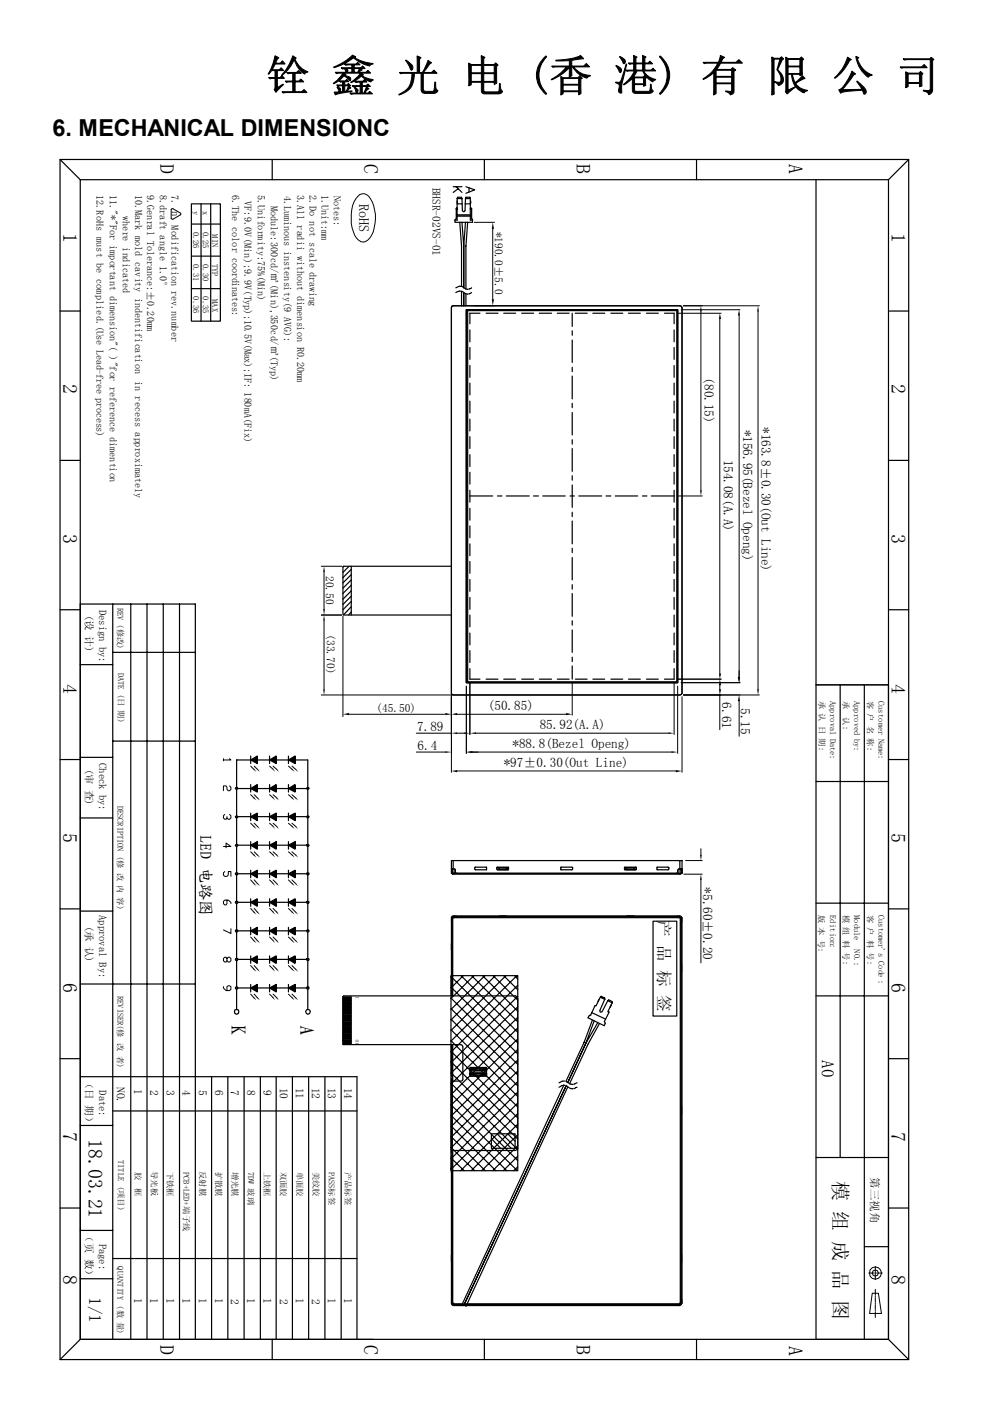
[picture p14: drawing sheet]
<svg xmlns="http://www.w3.org/2000/svg" width="210mm" height="297mm" viewBox="0 0 210 297" stroke-linecap="round" stroke-linejoin="round" font-family="sans-serif">
<defs><g id="words">
<text font-size="9.2" x="56.5" y="19.2">铨 鑫 光 电 (香 港) 有 限 公 司</text>
<text font-size="5" x="11.1" y="28.8">6. MECHANICAL DIMENSIONC</text>
<g font-size="4.5">
<text x="49" y="217.4" transform="rotate(90 49 217.4)">K</text>
<text x="63.5" y="217.4" transform="rotate(90 63.5 217.4)">A</text>
</g>
<g font-size="4.2">
<text x="34" y="34.7" transform="rotate(90 34 34.7)">D</text>
<text x="77.2" y="34.7" transform="rotate(90 77.2 34.7)">C</text>
<text x="122.3" y="34.7" transform="rotate(90 122.3 34.7)">B</text>
<text x="167.2" y="34.7" transform="rotate(90 167.2 34.7)">A</text>
<text x="13.4" y="49.4" transform="rotate(90 13.4 49.4)">1</text>
<text x="189" y="49.4" transform="rotate(90 189 49.4)">1</text>
<text x="13.4" y="81.5" transform="rotate(90 13.4 81.5)">2</text>
<text x="189" y="81.5" transform="rotate(90 189 81.5)">2</text>
<text x="13.4" y="113.3" transform="rotate(90 13.4 113.3)">3</text>
<text x="189" y="113.3" transform="rotate(90 189 113.3)">3</text>
<text x="13.4" y="145" transform="rotate(90 13.4 145)">4</text>
<text x="189" y="145" transform="rotate(90 189 145)">4</text>
<text x="13.4" y="176.6" transform="rotate(90 13.4 176.6)">5</text>
<text x="189" y="176.6" transform="rotate(90 189 176.6)">5</text>
<text x="13.4" y="208.3" transform="rotate(90 13.4 208.3)">6</text>
<text x="189" y="208.3" transform="rotate(90 189 208.3)">6</text>
<text x="13.4" y="240" transform="rotate(90 13.4 240)">7</text>
<text x="18.8" y="241.5" transform="rotate(90 18.8 241.5)">18.03.21</text>
<text x="189" y="240" transform="rotate(90 189 240)">7</text>
<text x="176.7" y="250.4" transform="rotate(90 176.7 250.4)">模 组 成 品 图</text>
<text x="13.4" y="270.3" transform="rotate(90 13.4 270.3)">8</text>
<text x="189" y="270.3" transform="rotate(90 189 270.3)">8</text>
<text x="34" y="285.2" transform="rotate(90 34 285.2)">D</text>
<text x="77.2" y="285.2" transform="rotate(90 77.2 285.2)">C</text>
<text x="122.3" y="285.2" transform="rotate(90 122.3 285.2)">B</text>
<text x="167.2" y="285.3" transform="rotate(90 167.2 285.3)">A</text>
</g>
<g font-size="3.6">
<text x="174.2" y="224.8" transform="rotate(90 174.2 224.8)">A0</text>
<text x="18.9" y="275" transform="rotate(90 18.9 275)">1/1</text>
</g>
<text font-size="3.5" x="139.6" y="195.1" transform="rotate(90 139.6 195.1)">产 品 标 签</text>
<text font-size="3.4" x="42.3" y="177.1" transform="rotate(90 42.3 177.1)">LED 电路图</text>
<text font-size="3" x="76.2" y="43.2" transform="rotate(90 76.2 43.2)">RoHS</text>
<g font-size="2.8">
<text x="149.4" y="80" transform="rotate(90 149.4 80)">(80.15)</text>
<text x="157.6" y="91.1" transform="rotate(90 157.6 91.1)">*156.95(Bezel Openg)</text>
<text x="161.5" y="90.5" transform="rotate(90 161.5 90.5)">*163.8±0.30(Out Line)</text>
<text x="153.5" y="97.4" transform="rotate(90 153.5 97.4)">154.08(A.A)</text>
<text x="153.1" y="148.9" transform="rotate(90 153.1 148.9)">6.61</text>
<text x="88.4" y="155">7.89</text>
<text x="103.4" y="150.6">(50.85)</text>
<text x="114.4" y="154.6">85.92(A.A)</text>
<text x="157.1" y="150.1" transform="rotate(90 157.1 150.1)">5.15</text>
<text x="88.5" y="159.1">6.4</text>
<text x="108.7" y="158.5">*88.8(Bezel Openg)</text>
<text x="106.8" y="162.7">*97±0.30(Out Line)</text>
<text x="149.1" y="188.1" transform="rotate(90 149.1 188.1)">*5.60±0.20</text>
</g>
<g font-size="2.4">
<text x="91.7" y="39.8" transform="rotate(90 91.7 39.8)">BHSR-02VS-01</text>
<text x="104.9" y="49.1" transform="rotate(90 104.9 49.1)">*190.0±5.0</text>
<text x="69.1" y="122.1" transform="rotate(90 69.1 122.1)">20.50</text>
<text x="69.3" y="134.5" transform="rotate(90 69.3 134.5)">(33.70)</text>
<text x="79.8" y="150.9">(45.50)</text>
<text x="24.7" y="230.4" transform="rotate(90 24.7 230.4)">NO.</text>
<text x="28.5" y="231" transform="rotate(90 28.5 231)">1</text>
<text x="31.8" y="231.2" transform="rotate(90 31.8 231.2)">2</text>
<text x="35.3" y="231.2" transform="rotate(90 35.3 231.2)">3</text>
<text x="38.7" y="231.2" transform="rotate(90 38.7 231.2)">4</text>
<text x="42.2" y="231.2" transform="rotate(90 42.2 231.2)">5</text>
<text x="45.6" y="231.2" transform="rotate(90 45.6 231.2)">6</text>
<text x="49" y="231.2" transform="rotate(90 49 231.2)">7</text>
<text x="52.4" y="231.2" transform="rotate(90 52.4 231.2)">8</text>
<text x="55.9" y="231.2" transform="rotate(90 55.9 231.2)">9</text>
<text x="59.3" y="230.6" transform="rotate(90 59.3 230.6)">10</text>
<text x="62.7" y="230.6" transform="rotate(90 62.7 230.6)">11</text>
<text x="66.1" y="230.6" transform="rotate(90 66.1 230.6)">12</text>
<text x="69.5" y="230.6" transform="rotate(90 69.5 230.6)">13</text>
<text x="73" y="230.6" transform="rotate(90 73 230.6)">14</text>
<text x="184.7" y="249.6" transform="rotate(90 184.7 249.6)">第三视角</text>
<text x="28.5" y="275.1" transform="rotate(90 28.5 275.1)">1</text>
<text x="31.8" y="275.1" transform="rotate(90 31.8 275.1)">1</text>
<text x="35.3" y="275.1" transform="rotate(90 35.3 275.1)">1</text>
<text x="38.7" y="275.1" transform="rotate(90 38.7 275.1)">1</text>
<text x="42.2" y="275.1" transform="rotate(90 42.2 275.1)">1</text>
<text x="45.6" y="275.1" transform="rotate(90 45.6 275.1)">1</text>
<text x="49" y="275.3" transform="rotate(90 49 275.3)">2</text>
<text x="52.4" y="275.1" transform="rotate(90 52.4 275.1)">1</text>
<text x="55.9" y="275.1" transform="rotate(90 55.9 275.1)">1</text>
<text x="59.3" y="275.3" transform="rotate(90 59.3 275.3)">2</text>
<text x="62.7" y="275.1" transform="rotate(90 62.7 275.1)">1</text>
<text x="66.1" y="275.3" transform="rotate(90 66.1 275.3)">2</text>
<text x="69.5" y="275.1" transform="rotate(90 69.5 275.1)">1</text>
<text x="73" y="275.1" transform="rotate(90 73 275.1)">1</text>
</g>
<g font-size="2.2">
<text x="18.1" y="130.4" transform="rotate(90 18.1 130.4)">(设 计)</text>
<text x="21" y="129.3" transform="rotate(90 21 129.3)">Design by:</text>
<text x="21" y="161.8" transform="rotate(90 21 161.8)">Check by:</text>
<text x="18.1" y="163" transform="rotate(90 18.1 163)">(审 查)</text>
<text x="18.1" y="196.2" transform="rotate(90 18.1 196.2)">(承 认)</text>
<text x="21" y="194" transform="rotate(90 21 194)">Approval By:</text>
<text x="18.1" y="228.7" transform="rotate(90 18.1 228.7)">（日 期）</text>
<text x="21" y="231.2" transform="rotate(90 21 231.2)">Date:</text>
<text x="18.1" y="261.2" transform="rotate(90 18.1 261.2)">（页 数）</text>
<text x="21" y="263.7" transform="rotate(90 21 263.7)">Page:</text>
</g>
<g font-size="2.1">
<text x="20.5" y="41.3" transform="rotate(90 20.5 41.3)">12.RoHs must be complied.(Use Lead-free process)</text>
<text x="23.3" y="41.3" transform="rotate(90 23.3 41.3)">11.&quot;*&quot;For important dimension&quot;( )&quot;for reference dimention</text>
<text x="28.7" y="41.3" transform="rotate(90 28.7 41.3)">10.Mark mold cavity indentification</text>
<text x="31.2" y="41.4" transform="rotate(90 31.2 41.4)">9.Genral Tolerance:±0.20mm</text>
<text x="33.9" y="41.4" transform="rotate(90 33.9 41.4)">8.draft angle 1.0°</text>
<text x="36.4" y="41.4" transform="rotate(90 36.4 41.4)">7. n</text>
<text x="49.2" y="41.4" transform="rotate(90 49.2 41.4)">6.The color coordinates:</text>
<text x="54.6" y="41.4" transform="rotate(90 54.6 41.4)">5.Uniformity:75%(Min)</text>
<text x="60.2" y="41.5" transform="rotate(90 60.2 41.5)">4.Luminous instensity(9 AVG):</text>
<text x="63" y="41.4" transform="rotate(90 63 41.4)">3.All radii without dimension R0.20mm</text>
<text x="65.6" y="41.4" transform="rotate(90 65.6 41.4)">2.Do not scale drawing</text>
<text x="68.1" y="41.3" transform="rotate(90 68.1 41.3)">1.Unit:mm</text>
<text x="70.8" y="41.5" transform="rotate(90 70.8 41.5)">Notes:</text>
<text x="26" y="45.8" transform="rotate(90 26 45.8)">where indicated</text>
<text x="36.4" y="47.8" transform="rotate(90 36.4 47.8)">Modification rev.number</text>
<text x="51.8" y="42.6" transform="rotate(90 51.8 42.6)">VF:9.0V(Min);9.9V(Typ);10.5V(Max);IF: 180mA(Fix)</text>
<text x="57.4" y="43.6" transform="rotate(90 57.4 43.6)">Module:300cd/㎡(Min),350cd/㎡(Typ)</text>
<text x="28.7" y="80.8" transform="rotate(90 28.7 80.8)">in recess approximately</text>
</g>
<g font-size="1.8">
<text x="40.9" y="44.8" transform="rotate(90 40.9 44.8)">y</text>
<text x="43" y="44.8" transform="rotate(90 43 44.8)">x</text>
<text x="40.9" y="49.1" transform="rotate(90 40.9 49.1)">0.26</text>
<text x="43" y="49.1" transform="rotate(90 43 49.1)">0.25</text>
<text x="45" y="49.6" transform="rotate(90 45 49.6)">MIN</text>
<text x="40.9" y="56" transform="rotate(90 40.9 56)">0.31</text>
<text x="43" y="56" transform="rotate(90 43 56)">0.30</text>
<text x="45" y="56" transform="rotate(90 45 56)">TYP</text>
<text x="40.9" y="62.8" transform="rotate(90 40.9 62.8)">0.36</text>
<text x="43" y="62.8" transform="rotate(90 43 62.8)">0.35</text>
<text x="45" y="63.3" transform="rotate(90 45 63.3)">MAX</text>
<text x="24.9" y="128.8" transform="rotate(90 24.9 128.8)">REV (修改)</text>
<text x="25" y="142.6" transform="rotate(90 25 142.6)">DATE (日 期)</text>
<text x="173.7" y="148.6" transform="rotate(90 173.7 148.6)">承 认 日 期:</text>
<text x="176" y="148.6" transform="rotate(90 176 148.6)">Approval Date:</text>
<text x="178.8" y="148.6" transform="rotate(90 178.8 148.6)">承</text>
<text x="181.1" y="148.6" transform="rotate(90 181.1 148.6)">Approved by:</text>
<text x="183.9" y="148.6" transform="rotate(90 183.9 148.6)">客 户 名 称:</text>
<text x="186.2" y="148.6" transform="rotate(90 186.2 148.6)">Customer Name:</text>
<text x="178.8" y="152.1" transform="rotate(90 178.8 152.1)">认:</text>
<text x="24.9" y="170.8" transform="rotate(90 24.9 170.8)">DESCRIPTION (修 改 内 容)</text>
<text x="173.6" y="193.9" transform="rotate(90 173.6 193.9)">版 本 号:</text>
<text x="176" y="194" transform="rotate(90 176 194)">Edition:</text>
<text x="178.8" y="193.9" transform="rotate(90 178.8 193.9)">模 组 料 号:</text>
<text x="181.1" y="194" transform="rotate(90 181.1 194)">Module</text>
<text x="183.9" y="193.9" transform="rotate(90 183.9 193.9)">客 户 料 号:</text>
<text x="186.2" y="194" transform="rotate(90 186.2 194)">Customer's Code :</text>
<text x="181.1" y="201.3" transform="rotate(90 181.1 201.3)">NO.:</text>
<text x="24.9" y="211.1" transform="rotate(90 24.9 211.1)">REVISER(修 改 者)</text>
<text x="25" y="245.9" transform="rotate(90 25 245.9)">TITLE (项目)</text>
<text x="28.7" y="248.4" transform="rotate(90 28.7 248.4)">胶</text>
<text x="28.7" y="251.9" transform="rotate(90 28.7 251.9)">框</text>
<text x="32.1" y="248.3" transform="rotate(90 32.1 248.3)">导光板</text>
<text x="35.5" y="248.4" transform="rotate(90 35.5 248.4)">下铁框</text>
<text x="38.9" y="248.4" transform="rotate(90 38.9 248.4)">PCB+LED+端子线</text>
<text x="42.3" y="248.3" transform="rotate(90 42.3 248.3)">反射膜</text>
<text x="45.8" y="248.4" transform="rotate(90 45.8 248.4)">扩散膜</text>
<text x="49.2" y="248.4" transform="rotate(90 49.2 248.4)">增光膜</text>
<text x="52.6" y="248.4" transform="rotate(90 52.6 248.4)">7DW 玻璃</text>
<text x="56" y="248.4" transform="rotate(90 56 248.4)">上铁框</text>
<text x="59.5" y="248.4" transform="rotate(90 59.5 248.4)">双面胶</text>
<text x="62.9" y="248.4" transform="rotate(90 62.9 248.4)">单面胶</text>
<text x="66.4" y="248.4" transform="rotate(90 66.4 248.4)">美纹胶</text>
<text x="69.7" y="248.4" transform="rotate(90 69.7 248.4)">PASS标签</text>
<text x="73.2" y="248.4" transform="rotate(90 73.2 248.4)">产品标签</text>
<text x="24.9" y="268.5" transform="rotate(90 24.9 268.5)">QUANTITY (数 量)</text>
</g>
<g font-size="1">
<text x="76.1" y="211.9" transform="rotate(-90 76.1 211.9)">1</text>
<text x="76.1" y="221.6" transform="rotate(-90 76.1 221.6)">40</text>
</g>
</g></defs>
<g fill="none" stroke="#000" stroke-width=".25">
<path d="M12.7 33.8h180v254.5h-180zM12.7 33.8l4.3 4.3M57.7 33.8v4.3M96.1 39.6h1.8M96.7 39.6l1.2 1.2M97.2 40l-1.1 .8M98.8 39.6l1.8 .6-1.8 .8M99.4 39.8v.9M102.7 33.8v4.3M147.7 33.8v4.3M173 38.1v245.9h15.4v-138.8h-15.4M188.4 38.1h-171.4v245.9h171.4"/>
<path d="M192.7 33.8l-4.3 4.3v245.9M40.6 43.2h6.1v24.9h-6.1zM40.6 47.5h6.1M40.6 54.3h6.1M42.6 43.2v24.9M44.7 43.2v24.9M96.5 46.7v.4h3.7v-.4M96.7 44.3h.2M96.9 44.2h-.2v2.2l-.2 .3M96.9 42.6l.1 .4M96.9 42.1l.1-.3h.9v.3M96.9 42.1v4.6h-.4"/>
<path d="M96.9 42.1h1M96.9 45.8h2.8M96.9 43.2h1.1M96.9 45.6h2.8M97.5 47.1l.4 5.1v8.5M97.9 47.1l.4 5.1 .4-5.1M97.9 42.1l.1 2.5 .3 .3 .3-.3 .1-2.5M98.3 52.2v8.8M98.6 43.2h1.1M98.7 42.1l.1-.3h.8l.1 .3M98.7 42.1h1M99.2 47.1l-.4 5.1 .1 9.1"/>
<path d="M99.7 44.2h.3v2.2l.2 .3M99.7 42.6v.4M99.7 42.1v4.6h.5M99.7 44.3h.3M12.7 65.9h4.3M40.6 61.2h6.1M95.8 64.9l48.3-.1 .5 .4v81.8l-.2 .3h-48.6zM96.9 60.9l-.3 .1M96.9 61.9l-.3 .1M97 60.8h.1M97 61.9h.1M97.2 60.7h.1"/>
<path d="M97.2 61.8h.1M97.4 60.7h.3M97.4 61.8h.3M97.9 61.8v3M98 60.8h.1M98 61.9h.1M98.2 60.9l.3 .2M98.2 61.9l.3 .2M98.3 62v2.8M98.6 61.2h.1M98.6 62.2h.1M98.9 65.7h44.8v79h-44.8z"/>
<path d="M98.9 62.3l-.1 2.5M99 61.3h.3M99 62.3h.3M99.2 65.9h44.3v78.7h-44.3zM99.4 61.3h.1M99.4 62.3h.1M99.6 70v2.5M99.6 73.7v2.5M99.6 77.5v2.5M99.6 61.2h.1M99.6 62.2h.1M100 61l-.2 .2"/>
<path d="M100 62l-.2 .1M101.8 66.4h-2.2v2.2M103.1 66.4h2.5M106.8 66.4h2.5M110.6 66.4h2.5M114.3 66.4h2.6M118.2 66.4h2.5M121.3 66.4v2.8M121.3 70.1v1M121.3 72.1v4.7M121.3 77.9v.9M121.3 79.7v4.9"/>
<path d="M122 66.4h2.5M125.7 66.4h2.5M129.5 66.4h2.5M133.2 66.4h2.6M137.1 66.4h2.5M140.9 66.4h2v2.2M142.9 70v2.5M142.9 73.7v2.5M142.9 77.5v2.5M188.4 65.9h4.3M12.7 97.6h4.3M99.6 81.2v2.5"/>
<path d="M99.6 85v2.6M99.6 88.9v2.5M99.6 92.6v2.5M99.6 96.4v2.5M121.3 85.5v.9M121.3 87.5v4.7M121.3 93.2v1M121.3 95.1v4.8M142.9 81.2v2.5M142.9 85v2.6M142.9 88.9v2.5M142.9 92.6v2.5"/>
<path d="M142.9 96.4v2.5M188.4 97.6h4.3M99.6 105.2h4.9M99.6 100.1v2.5M99.6 103.9v2.6M99.6 107.8v2.5M99.6 111.5v2.5M99.6 115.3v2.5M99.6 119v2.5M105.5 105.2h.9M107.4 105.2h4.8M113.1 105.2h1.1"/>
<path d="M115.1 105.2h4.7M120.9 105.2h.9M121.3 100.9v.9M121.3 102.8v4.8M121.3 108.6v.9M121.3 110.5v4.8M121.3 116.2v1M121.3 118.2v4.7M122.7 105.2h4.9M128.5 105.2h1M130.5 105.2h4.7M136.2 105.2h1"/>
<path d="M138.1 105.2h4.8M142.9 100.1v2.5M142.9 103.9v2.6M142.9 107.8v2.5M142.9 111.5v2.5M142.9 115.3v2.5M142.9 119v2.5M12.7 129.3h4.3M23.9 138.3h17.5M23.9 128.1v155.9M27.7 128.1v155.9M31.2 128.1v155.9"/>
<path d="M34.6 128.1v155.9M38.1 128.1v155.9M72.9 120.1l-.2 .1v10l.2 .2h22.8M74 120.1l-1.3 1.3M74.5 129.7l-.6 .7M74.5 128.6l-1.7 1.8M74.5 127.5l-1.8 1.8M74.5 126.4l-1.8 1.8M74.5 125.3l-1.8 1.7M74.5 124.1l-1.8 1.7M74.5 122.9l-1.8 1.8M74.5 121.8l-1.8 1.8"/>
<path d="M74.5 120.7l-1.8 1.8M74.5 120.1v10.3M95.7 120.1h-22.8l-.2 .1M99.6 122.9v2.5M99.6 126.7v2.5M99.6 130.4v2.5M99.6 134.2v2.5M99.6 137.9v2.6M121.3 124v.9M121.3 125.8v4.9M121.3 131.6v.9M121.3 133.6v4.7"/>
<path d="M121.3 139.3v1M142.9 122.9v2.5M142.9 126.7v2.5M142.9 130.4v2.5M142.9 134.2v2.5M142.9 137.9v2.6M188.4 129.3h4.3M17 140.9h6.9M23.9 157.1h17.5M99.6 141.8v2.2h2.2M103.1 144h2.5M106.8 144h2.5"/>
<path d="M110.6 144h2.5M114.3 144h2.6M118.2 144h2.5M121.3 141.2v2.8M122 144h2.5M125.7 144h2.5M129.5 144h2.5M133.2 144h2.6M137.1 144h2.5M142.9 141.8v2.2h-2M178.1 145.2v100.2M183.3 145.2v138.8"/>
<path d="M12.7 161h4.3M17 173.4h6.9M17 160.6h6.9M50 179.1l.2-.1 .2 .2-.2 .3-.2-.1zM50 173.1l.2-.1 .2 .1-.2 .3-.2-.1zM50 167l.2-.1 .2 .3-.2 .2-.3-.2zM50.2 166.9v-5.8h15.1v5.8M50.2 167.4v5.6M50.2 173.4v5.6M50.2 179.5v5.6M50.4 179.2h14.7M50.4 173.1h14.7"/>
<path d="M50.4 167.2h14.7M53.1 179.2l1.4-.7v1.5zM53.1 173.1l1.4-.7v1.6zM53.1 167.2l1.4-.9v1.6zM53.1 161.1l1.4-.8v1.6zM53.1 160.3v1.6M53.1 166.3v1.6M53.1 172.4v1.6M53.1 178.5v1.5M57.2 179.2l1.4-.7v1.5zM57.2 173.1l1.4-.7v1.6zM57.2 167.2l1.4-.9v1.6z"/>
<path d="M57.2 161.1l1.4-.8v1.6zM57.2 160.3v1.6M57.2 166.3v1.6M57.2 172.4v1.6M57.2 178.5v1.5M61.2 179.2l1.4-.7v1.5zM61.2 173.1l1.4-.7v1.6zM61.2 167.2l1.4-.9v1.6zM61.2 161.1l1.4-.8v1.6zM61.2 160.3v1.6M61.2 166.3v1.6M61.2 172.4v1.6"/>
<path d="M61.2 178.5v1.5M65.1 179.1l.2-.1 .2 .2-.2 .3-.2-.1zM65.1 173.1l.2-.1 .2 .1-.2 .3-.2-.1zM65.1 167l.2-.1 .2 .3-.2 .2-.2-.1zM65.3 167.4v5.6M65.3 173.4v5.6M65.3 179.5v5.6M173 165.7h15.4M188.4 161h4.3M12.7 192.7h4.3M17 193.2h6.9M50.2 185.5v5.6"/>
<path d="M50.2 191.6v5.6M50.2 197.6v5.6M50.4 191.3h14.7M50.4 197.4h14.7M50.4 185.3h14.7M53.1 191.3l1.4-.7v1.5zM53.1 197.4l1.4-.8v1.6zM53.1 185.3l1.4-.8v1.6zM53.1 184.5v1.6M53.1 190.6v1.5M53.1 196.6v1.6M57.2 197.4l1.4-.8v1.6z"/>
<path d="M57.2 185.3l1.4-.8v1.6zM57.2 191.3l1.4-.7v1.5zM57.2 184.5v1.6M57.2 190.6v1.5M57.2 196.6v1.6M61.2 191.3l1.4-.7v1.5zM61.2 197.4l1.4-.8v1.6zM61.2 185.3l1.4-.8v1.6zM61.2 184.5v1.6M61.2 190.6v1.5M61.2 196.6v1.6M65.3 185.5v5.6"/>
<path d="M65.3 191.6v5.6M65.3 197.6v5.6M95.7 184.2l.8 .1v.6l.3 .3h46.6l.2-.1 .1-.6 .3-.3M95.7 184.9h.1M95.7 184.5h.1M95.7 194.8h.1M95.7 195.1h.1M95.7 195.4h.1M95.8 184.2l-.1 1v-2.7h48.9v2.7h-48.7M95.9 185.2v.1h48.4l.1-1.1v1M95.9 199.7l-.2 .4v1.3l.2 .3M95.9 184.2v1"/>
<path d="M95.9 194.8h.1M96.1 182.5v1.7M96.3 194.6l-.3 .2v16.3M96.3 194.6h47.8l.1 81.5-.2 .3h-47.7l-.3-.3M96.3 194.4l-.3 .1-.1 .3v16.3M96.3 194.4h47.7l.4 .4v81.3l-.4 .5h-47.7l-.4-.5M96.3 184.2v1.1M96.3 194.4v.2M96.4 194.2v.2M96.5 194.2v.2M96.8 194.2v.2M100.6 183.9h2.6v.5h-2.5z"/>
<path d="M105.3 183.9h2.5v.5h-2.4zM105.6 183.9h2v.5h-2zM105.6 183.9l.4 .3v.2M105.6 194.4l.4-.2h1.3l.3 .2M106 184.2h1.3v.2M107.6 183.9l-.3 .3M118.9 183.9h2.4l.1 .3-.1 .2h-2.4zM132.4 183.9h2.5v.5h-2.5zM132.7 183.9h1.9v.5h-1.9zM132.7 183.9l.3 .5M132.7 194.4l.3-.2h1.4l.2 .2M133 184.2h1.4v.2"/>
<path d="M134.6 183.9l-.2 .3M138.5 195.3h5v20.1h-5zM139.3 183.9h2.4l.1 .3-.1 .2h-2.4zM143.4 194.2v.2M143.7 194.2v.2M144 184.2h.6M144 184.2v1.1M144 194.2v.4M144.1 182.5v1.7M144.2 194.8h.2M144.4 184.9h.2M144.4 184.5h.2"/>
<path d="M144.4 194.8h.2M144.4 195.1h.2M144.4 195.4h.2M173 191.5h15.4M188.4 192.7h4.3M17 208.6h24.4M49.8 214.1h.7v.8l-.3 .2-.4-.2zM50.2 203.7v5.5M50.2 209.7v4.3M50.4 203.4h14.7M50.4 209.5h14.7M53.1 203.4l1.4-.7v1.6z"/>
<path d="M53.1 209.5l1.4-.8v1.6zM53.1 202.7v1.6M53.1 208.7v1.6M57.2 203.4l1.4-.7v1.6zM57.2 209.5l1.4-.8v1.6zM57.2 202.7v1.6M57.2 208.7v1.6M61.2 203.4l1.4-.7v1.6zM61.2 209.5l1.4-.8v1.6zM61.2 202.7v1.6M61.2 208.7v1.6M65.3 203.7v5.5"/>
<path d="M65.3 209.7v4.3M95.6 206.9h14.2v41.3h-14.2zM95.6 207l14.2 14.1M95.6 209.3l14.2 14.1M95.6 211.6l14.2 14.1M95.6 213.8l14.2 14.1M95.6 216.1l14.2 14.1M95.6 218.3l14.2 14.2M95.7 211.1l.1-16.8h48.6l.2 .3v81.7l-.5 .5h-48l-.4-.5v-31.3h.2M95.8 211.1v-16.5l.3-.2h48l.3 .2-.1 81.9h-48.4l-.1-31.5M96 206.9l-.4 .3M97.8 206.9l12 12"/>
<path d="M98.2 206.9l-2.6 2.6M100 206.9l9.8 9.7M100.5 206.9l-4.9 4.8M102.3 206.9l7.5 7.5M102.8 206.9l-7.2 7.1M104.6 206.9l5.2 5.2M105 206.9l-9.4 9.4M106.8 206.9l3 2.9M107.3 206.9l-11.7 11.6M109.1 206.9l.7 .7M109.6 206.9l-14 13.8M109.8 208.9l-14.2 14.2"/>
<path d="M109.8 211.2l-14.2 14.1M109.8 213.5l-14.2 14M109.8 215.7l-14.2 14.2M109.8 217.9l-14.2 14.2M125.4 214.7l3 1.4M125.6 216.3l-1.8 4.7-3.8 8.2M126 216.5l-1.8 4.7 2.5-4.4M127 211.9l-.2 .5M127.1 217l-2.4 4.4-3.8 8.4M127.3 211.4l-.9 1.9-.2-.1-1 2h-.2l-.3 .6 3.4 1.7 .2-.5-.2-.4 1-2-.2-.1 .9-1.9M127.3 211.4l.2-.2 .7 .4v.3M127.3 211.4l.9 .5"/>
<path d="M128.2 211.9l-1 2.3 .1 .4 .4-.1 1.2-2.3M128.9 212.2l.2-.2 .7 .4v.2M128.9 212.2l.9 .4M129.5 213.1l-.2 .5M144.4 204.3v1.9M173 211.1h15.4M12.7 224.5h4.3M17 238.6h6.9M17 228.3h58.7v55.7M23.9 235.5h51.8M44.9 228.3v55.7M48.3 228.3v55.7"/>
<path d="M51.8 228.3v55.7M55.2 228.3v55.7M58.6 228.3v55.7M62 228.3v55.7M65.4 228.3v55.7M68.9 228.3v55.7M72.3 228.3v55.7M95.6 220.6l14.2 14.1M95.6 222.9l14.2 14.1M95.6 225.1l14.2 14.2M95.6 227.4l14.2 14.1M95.6 229.7l14.2 14"/>
<path d="M95.6 231.9l14.2 14.2M95.6 234.2l14.1 14M95.6 236.5l11.8 11.7M95.6 238.7l9.5 9.5M95.7 229.2h2.1l.2-.1 .1-.3v-6.9l-.3-.4h-25l-.1-10.2 .2-.2h36.4l.3 .2 .2 .4v31.8l-.5 .4h-13.6M95.7 229.7h.2v13.9h-.2M95.7 221.5v6.7h.2M95.7 239.8l.2 .2M95.7 237.6l.2 .2M95.7 235.4l.2 .1M95.7 233l.2 .2M95.7 230.8l.2 .2"/>
<path d="M95.8 221.5v6.7M95.8 229.2v14.7M95.9 224.4l-.2 .3v1.3l.2 .4M95.9 228.7h-.2v15.8h.2M95.9 221.5v7.7M96 221.5v7.7M99.6 226.3h3.6v1.9h-3.6zM99.6 226.5h3.6v.6h-3.6zM99.6 227.5v.6h3.6v-.6h-3.6h3.6M109.8 220.3l-14.2 14M109.8 222.5l-14.2 14.2M109.8 224.7l-14.2 14.2"/>
<path d="M109.8 227.1l-14.2 14M109.8 229.3l-14.2 14.1M109.8 231.5l-14.2 14.2M109.8 233.9l-14.2 14M109.8 236.1l-12.1 12.1M109.8 238.3l-9.9 9.9M118.9 229.4l-.4 .2M118.9 230.3l-.4 .2M119 229.3h.1M119 230.2h.1M119.2 229.2h.1M119.2 230.1h.1"/>
<path d="M119.4 229.2h.3M119.4 230.1h.3M119.6 230l-21.7 46.8M120 230.2l-21.7 46.6M120 229.3h.1M120 230.1h.1M120.1 229.4h.1M120.1 230.2h.1M120.3 229.5l.4 .2M120.3 230.4l.4 .2M120.4 230.4l-21.6 46.6M120.8 230.7h.1"/>
<path d="M121 229.9h.1M121 230.8h.1M121.1 229.9h.4M121.1 230.8h.4M121.7 229.9h.1M121.7 230.8h.1M121.9 229.8h.1M121.9 230.7h.1M122.3 229.6l-.2 .1M122.3 230.5l-.2 .1M124.2 221.2l-3.8 8.3M144.4 234.5v2"/>
<path d="M188.4 224.5h4.3M12.7 256.1h4.3M95.6 240.9l7.3 7.3M95.6 243.3l5 4.9M95.6 245.5l2.8 2.7M95.6 247.7l.5 .5M95.7 242.1l.2 .1M95.9 246.8l-.2 .4v1.3l.2 .4M95.9 243.9v32.2M96 243.9v32.2M104.2 240.4h5v3.1h-5zM104.2 241.4l1.9 2.1"/>
<path d="M105.4 240.4l3 3.1M107.6 240.4l1.6 1.6M109.8 240.6l-7.7 7.6M109.8 242.9l-5.3 5.3M109.8 245.1l-3.1 3.1M109.8 247.4l-.9 .8M173 245.4h15.4M188.4 256.1h4.3M17 271.1h6.9M17 260.9h6.9M23.9 266.8h51.8M95.7 276.1h.1"/>
<path d="M95.7 275.6h.1M95.7 275.9h.1M95.9 265.7l-.2 .4v1.3l.2 .4M95.9 276.1h.1M96.3 276.4v.2M96.4 276.6v.2M96.5 276.6v.2M96.8 276.6v.2M97.6 276.6v.2M97.9 276.6v.2M98.7 276.6v.2M98.9 276.6v.2"/>
<path d="M99.1 276.6v.2M105.6 276.6h2M132.7 276.6h1.9M143.4 276.6v.2M143.7 276.6v.2M144 276.4v.4M144.2 276.1h.4M144.4 265.7v2.1M144.4 275.6h.2M144.4 275.9h.2M183.3 264.3h5.1M17 284v-155.9h24.4v155.9"/>
<path d="M17 284l-4.3 4.3M17 284h62.1M57.7 284v4.3M102.7 284v4.3M147.7 284v4.3M188.4 284l4.3 4.3"/>
<circle cx="50.2" cy="191.3" r=".27"/>
<circle cx="50.2" cy="185.3" r=".27"/>
<circle cx="50.2" cy="197.4" r=".27"/>
<circle cx="65.3" cy="185.3" r=".27"/>
<circle cx="65.3" cy="191.3" r=".27"/>
<circle cx="65.3" cy="197.4" r=".27"/>
<circle cx="50.2" cy="209.5" r=".27"/>
<circle cx="50.2" cy="203.4" r=".27"/>
<circle cx="65.3" cy="209.5" r=".27"/>
<circle cx="65.3" cy="203.4" r=".27"/>
<circle cx="65.3" cy="214.5" r=".52"/>
</g>
<g fill="none" stroke="#000" stroke-width=".21">
<path d="M36.4 44.2h.3l1.5 1 .1 .3-1.8 1-.2-.2zM75.9 41.6a1.56 1.56 0 0 1 2.7 .6 8.2 8.2 0 0 1-.2 8.3 1.58 1.58 0 0 1-2.8 0 8.9 8.9 0 0 1-.2-8.3zM100.6 47.1h4.2M104.5 48.5v14.9M100.6 64.8h4.2M143.8 66.4h9.1M144.4 65.7h12.5M144.9 64.8h16.1M148.6 66v37.9M152.6 67.6v75.2M156.7 66.9v76.6M160.7 66v80.1"/>
<path d="M143.8 105.2h5.1M68.1 120.1h4.4M68.1 130.4h4.4M68.7 121.3v7.8M68.7 131.6v14.5M72.7 130.6v21.4M68.1 147.3h27.7M74 151.4h20.4M88.3 159.5h6.1M88.3 155.4h7.4M95.7 147.3v16.4M96.9 155.4h1.5"/>
<path d="M96.9 151.4h23.1M98.9 145.5v14.2M99.6 144.8v10.9M100.2 159.5h42.2M100.9 155.4h40.8M121.3 144.8v6.8M142.9 144.8v10.9M143.7 145.5v14.2M143.8 144h9.1M144.4 144.7h12.5M144.6 147.7v16M144.9 147.3h16.1"/>
<path d="M152.6 145.3v.8M152.6 147.3v7.4M156.7 148.7v7.4M173 145.2h15.4M47.4 179.5h1.6l-1.1-.8v1.1M47.4 160.9v.4M47.7 172.7l-.3 .3v.4l.3 .3h.2l.2-.3M48.7 172.7l.3 .3v.4l-.3 .3h-.3l-.3-.3v-.3M48.7 166.6l.3 .3v.5l-.3 .2h-.3l-.3-.2v-.5l-.2-.3h-.5v1M48.7 160.9l.3 .2h-1.6M53.1 174.5l.7 .7M53.1 168.5l.7 .6"/>
<path d="M53.1 162.4l.7 .7M53.9 174.5l.6 .7M53.9 168.5l.6 .6M53.9 162.4l.6 .7M57.2 174.5l.7 .7M57.2 168.5l.7 .6M57.2 162.4l.7 .7M57.9 174.5l.7 .7M57.9 168.5l.7 .6M57.9 162.4l.7 .7M61.2 174.5l.7 .7M61.2 168.5l.7 .6"/>
<path d="M61.2 162.4l.7 .7M61.9 174.5l.7 .7M61.9 168.5l.7 .6M61.9 162.4l.7 .7M96.9 163.5h46.4M148.6 179.9v1.3M47.7 184.8l-.3 .3v.4l.3 .3h.4l.3-.3v-.7h.6v1M48.1 190.8v.8l-.2 .3h-.2l-.3-.3v-.5l.3-.3h.7l.6 .5v.3M49 196.9v1l-1.6-.7M53.1 192.6l.7 .8M53.1 198.7l.7 .7M53.1 180.6l.7 .6"/>
<path d="M53.1 186.6l.7 .7M53.9 192.6l.6 .8M53.9 198.7l.6 .7M53.9 180.6l.6 .6M53.9 186.6l.6 .7M57.2 192.6l.7 .8M57.2 198.7l.7 .7M57.2 180.6l.7 .6M57.2 186.6l.7 .7M57.9 192.6l.7 .8M57.9 198.7l.7 .7M57.9 180.6l.7 .6"/>
<path d="M57.9 186.6l.7 .7M61.2 192.6l.7 .8M61.2 198.7l.7 .7M61.2 180.6l.7 .6M61.2 186.6l.7 .7M61.9 192.6l.7 .8M61.9 198.7l.7 .7M61.9 180.6l.7 .6M61.9 186.6l.7 .7M145 185.3h3.9M145.4 182.5h3.5M148.6 186.6v17.6"/>
<path d="M47.4 209.2v.3l.5 .5h.8l.3-.3v-.5l-.3-.2-.6 .2v.8M48.1 203.2l.3-.3h.3l.3 .3v.5l-.3 .3h-.3l-.3-.3v-.5l-.2-.3h-.2l-.3 .3v.5l.3 .3h.2l.2-.3M53.1 204.7l.7 .8M53.1 210.8l.7 .7M53.9 204.7l.6 .8M53.9 210.8l.6 .7M57.2 204.7l.7 .8M57.2 210.8l.7 .7M57.9 204.7l.7 .8M57.9 210.8l.7 .7M61.2 204.7l.7 .8M61.2 210.8l.7 .7"/>
<path d="M61.9 204.7l.7 .8M61.9 210.8l.7 .7M72.7 211.3h1.8v.2h-1.8zM72.7 211.6h1.8v.2h-1.8zM72.7 211.9h1.8v.2h-1.8zM72.7 212.1h1.8v.2h-1.8zM72.7 212.4h1.8v.1h-1.8zM72.7 212.6h1.8v.2h-1.8zM72.7 212.8h1.8v.2h-1.8zM72.7 213.1h1.8v.2h-1.8zM72.7 213.4h1.8v.2h-1.8zM72.7 213.7l1.8 .1z"/>
<path d="M72.7 213.8h1.8v.2h-1.8zM72.7 214.1h1.8v.2h-1.8zM72.7 214.4h1.8v.2h-1.8zM72.7 214.6h1.8v.2h-1.8zM72.7 214.9h1.8v.2h-1.8zM72.7 215.1h1.8v.2h-1.8zM72.7 215.4l1.8 .1zM72.7 215.6h1.8v.2h-1.8zM72.7 215.9h1.8v.2h-1.8zM72.7 216.2h1.8v.2h-1.8zM72.7 216.4h1.8v.1h-1.8zM72.7 216.6h1.8v.2h-1.8z"/>
<path d="M72.7 216.9h1.8v.2h-1.8zM72.7 217.1h1.8v.2h-1.8zM72.7 217.4h1.8v.2h-1.8zM72.7 217.7h1.8v.1h-1.8zM72.7 217.9l1.8 .1zM72.7 218.1h1.8v.2h-1.8zM72.7 218.4h1.8v.2h-1.8zM72.7 218.7h1.8v.2h-1.8zM72.7 218.9h1.8v.2h-1.8zM72.7 219.2h1.8v.1h-1.8zM72.7 219.4h1.8v.2h-1.8zM72.7 219.7l1.8 .1z"/>
<path d="M72.7 219.9h1.8v.2h-1.8zM72.7 220.2h1.8v.2h-1.8zM72.7 220.5h1.8v.1h-1.8zM72.7 220.6h1.8v.2h-1.8zM72.7 220.9h1.8v.2h-1.8zM72.7 221.2h1.8v.2h-1.8zM184.2 269.9h1.1M184.9 274.2h1.3l.7 4.3h-2.5zM185.5 269.9h.2M185.6 268.5v1.1M185.6 269.8v.2M185.6 270.2v1.1"/>
<path d="M185.6 273.4v1.2M185.6 274.8v.1M185.6 275.1v1M185.6 276.2v.2M185.6 276.6v1M185.6 277.8v.2M185.6 278.2v1.1M185.9 269.9h1.2"/>
<circle cx="185.6" cy="269.9" r=".65"/>
<circle cx="185.6" cy="269.9" r="1.3"/>
</g>
<g fill="#000">
<path d="M104.5 47.1l.2 1.4h-.4zM104.3 63.4h.4l-.2 1.4zM148.6 64.8l.2 1.2h-.4zM152.6 66.4l.3 1.2h-.5zM156.7 65.7l.2 1.2h-.5zM160.7 64.8l.2 1.2h-.4zM148.4 103.9h.4l-.2 1.3zM68.7 120.1l.2 1.2h-.4zM68.5 129.1h.4l-.2 1.3zM68.7 130.4l.2 1.2h-.4zM68.5 146.1h.4l-.2 1.2zM72.7 151.4l1.3-.2v.4z"/>
<path d="M94.4 159.3l1.3 .2-1.3 .1zM94.4 151.2l1.3 .2-1.3 .2zM95.7 151.4l1.2-.2v.4zM95.7 155.4l1.2-.1v.3zM98.4 155.3l1.2 .1-1.2 .2zM98.9 159.5l1.3-.2v.3zM99.6 155.4l1.3-.1v.3zM120 151.2l1.3 .2-1.3 .2zM141.7 155.3l1.2 .1-1.2 .2zM142.4 159.3l1.3 .2-1.3 .1zM152.4 142.8h.5l-.3 1.2zM152.6 144l.3 1.3h-.5z"/>
<path d="M152.4 146.1h.5l-.3 1.2zM156.4 143.5h.5l-.2 1.2zM156.7 147.3l.2 1.4h-.5zM160.5 146.1h.4l-.2 1.2zM50 173.1v.2zM50 179.1v.3zM50 167v.3zM50 173.1l.2-.1-.2 .3zM50.2 173v.4l-.2-.1zM50 179.1l.2-.1-.2 .4zM50.2 179v.5l-.2-.1zM50 167l.2-.1-.2 .4z"/>
<path d="M50.2 166.9v.5l-.2-.1zM50.2 173l.2 .1-.2 .3zM50.4 173.1v.2l-.2 .1zM50.2 179l.2 .1-.2 .4zM50.4 179.1v.3l-.2 .1zM50.2 166.9l.2 .1-.2 .4zM50.4 167v.3l-.2 .1zM50.4 173.1v.2zM50.4 179.1v.3zM50.4 167v.3zM53.9 175.1l.5 .7-.7-.5zM53.7 169.2l.2-.2 .5 .7z"/>
<path d="M53.7 163.2l.2-.2 .5 .6zM53.1 179.2l1.4-.7v.7zM53.1 179.2h1.4v.8zM53.1 173.1l1.4-.7v.7zM53.1 173.1h1.4v.9zM53.1 167.2l1.4-.9v.9zM53.1 167.2h1.4v.7zM53.1 161.1l1.4-.8v.8zM53.1 161.1h1.4v.8zM54.6 175.1l.5 .7-.6-.5zM54.5 169.2l.1-.2 .5 .7zM54.5 163.2l.1-.2 .5 .6z"/>
<path d="M57.9 175.1l.5 .7-.6-.5zM57.9 169l.5 .7-.6-.5zM57.9 163l.5 .6-.6-.4zM57.2 179.2l1.4-.7v.7zM57.2 179.2h1.4v.8zM57.2 173.1l1.4-.7v.7zM57.2 173.1h1.4v.9zM57.2 167.2l1.4-.9v.9zM57.2 167.2h1.4v.7zM57.2 161.1l1.4-.8v.8zM57.2 161.1h1.4v.8zM58.7 175.1l.4 .7-.5-.5z"/>
<path d="M58.6 169.2l.1-.2 .4 .7zM58.6 163.2l.1-.2 .4 .6zM62 175.1l.5 .7-.7-.5zM61.8 169.2l.2-.2 .5 .7zM61.8 163.2l.2-.2 .5 .6zM61.2 179.2l1.4-.7v.7zM61.2 179.2h1.4v.8zM61.2 173.1l1.4-.7v.7zM61.2 173.1h1.4v.9zM61.2 167.2l1.4-.9v.9zM61.2 167.2h1.4v.7zM61.2 161.1l1.4-.8v.8z"/>
<path d="M61.2 161.1h1.4v.8zM62.7 175.1l.5 .7-.6-.5zM62.6 169.2l.1-.2 .5 .7zM62.6 163.2l.1-.2 .5 .6zM65.1 173.1l.2-.1-.2 .3zM65.3 173v.4l-.2-.1zM65.1 179.1l.2-.1-.2 .4zM65.3 179v.5l-.2-.1zM65.1 167l.2-.1-.2 .4zM65.3 166.9v.5l-.2-.1zM65.3 173l.1 .1-.1 .3zM65.4 173.1v.2l-.1 .1z"/>
<path d="M65.3 179l.1 .1-.1 .4zM65.4 179.1v.3l-.1 .1zM65.3 166.9l.1 .1-.1 .4zM65.4 167v.3l-.1 .1zM65.4 173.1v.2zM65.4 179.1v.3zM65.4 167v.3zM95.7 163.5l1.2-.2v.4zM143.3 163.3l1.3 .2-1.3 .2zM50 197.2v.3zM50 191.1v.4zM50 185.1v.3z"/>
<path d="M50 197.2h.2l-.2 .3zM50.2 197.2v.4l-.2-.1zM50 191.1h.2l-.2 .4zM50.2 191.1v.5l-.2-.1zM50 185.1h.2l-.2 .3zM50.2 185.1v.4l-.2-.1zM50.2 197.2h.2l-.2 .4zM50.4 197.2v.3l-.2 .1zM50.2 191.1h.2l-.2 .5zM50.4 191.1v.4l-.2 .1zM50.2 185.1h.2l-.2 .4zM50.4 185.1v.3l-.2 .1z"/>
<path d="M50.4 197.2v.3zM50.4 191.1v.4zM50.4 185.1v.3zM53.9 193.3l.5 .6-.7-.5zM53.9 199.3l.5 .7-.7-.5zM53.9 181.2l.5 .6-.7-.5zM53.9 187.2l.5 .7-.7-.5zM53.1 191.3l1.4-.7v.7zM53.1 191.3h1.4v.8zM53.1 197.4l1.4-.8v.8zM53.1 197.4h1.4v.8zM53.1 185.3l1.4-.8v.8z"/>
<path d="M53.1 185.3h1.4v.8zM54.6 193.3l.5 .6-.6-.5zM54.6 199.3l.5 .7-.6-.5zM54.6 181.2l.5 .6-.6-.5zM54.6 187.2l.5 .7-.6-.5zM57.9 193.3l.5 .6-.6-.5zM57.9 199.3l.5 .7-.6-.5zM57.9 181.2l.5 .6-.6-.5zM57.9 187.2l.5 .7-.6-.5zM57.2 191.3l1.4-.7v.7zM57.2 191.3h1.4v.8zM57.2 197.4l1.4-.8v.8z"/>
<path d="M57.2 197.4h1.4v.8zM57.2 185.3l1.4-.8v.8zM57.2 185.3h1.4v.8zM58.7 193.3l.4 .6-.5-.5zM58.7 199.3l.4 .7-.5-.5zM58.7 181.2l.4 .6-.5-.5zM58.7 187.2l.4 .7-.5-.5zM62 193.3l.5 .6-.7-.5zM62 199.3l.5 .7-.7-.5zM62 181.2l.5 .6-.7-.5zM62 187.2l.5 .7-.7-.5zM61.2 191.3l1.4-.7v.7z"/>
<path d="M61.2 191.3h1.4v.8zM61.2 197.4l1.4-.8v.8zM61.2 197.4h1.4v.8zM61.2 185.3l1.4-.8v.8zM61.2 185.3h1.4v.8zM62.7 193.3l.5 .6-.6-.5zM62.7 199.3l.5 .7-.6-.5zM62.7 181.2l.5 .6-.6-.5zM62.7 187.2l.5 .7-.6-.5zM65.1 185.1h.2l-.2 .3zM65.3 185.1v.4l-.2-.1zM65.1 191.1h.2l-.2 .4z"/>
<path d="M65.3 191.1v.5l-.2-.1zM65.1 197.2h.2l-.2 .3zM65.3 197.2v.4l-.2-.1zM65.3 185.1h.1l-.1 .4zM65.4 185.1v.3l-.1 .1zM65.3 191.1h.1l-.1 .5zM65.4 191.1v.4l-.1 .1zM65.3 197.2h.1l-.1 .4zM65.4 197.2v.3l-.1 .1zM65.4 185.1v.3zM65.4 191.1v.4zM65.4 197.2v.3z"/>
<path d="M148.4 181.2h.4l-.2 1.3zM148.6 185.3l.2 1.3h-.4zM50 209.3v.4zM50 203.2v.4zM50 209.3l.2-.1-.2 .5zM50.2 209.2v.5h-.2zM50 203.2h.2l-.2 .4zM50.2 203.2v.5l-.2-.1zM50.2 209.2l.2 .1-.2 .4zM50.4 209.3v.4h-.2zM50.2 203.2h.2l-.2 .5zM50.4 203.2v.4l-.2 .1z"/>
<path d="M50.4 209.3v.4zM50.4 203.2v.4zM53.7 205.6l.2-.2 .5 .6zM53.9 211.4l.5 .7-.7-.5zM53.1 203.4l1.4-.7v.7zM53.1 203.4h1.4v.9zM53.1 209.5l1.4-.8v.8zM53.1 209.5h1.4v.8zM54.5 205.6l.1-.2 .5 .6zM54.6 211.4l.5 .7-.6-.5zM57.9 205.4l.5 .6-.6-.4zM57.9 211.4l.5 .7-.6-.5z"/>
<path d="M57.2 203.4l1.4-.7v.7zM57.2 203.4h1.4v.9zM57.2 209.5l1.4-.8v.8zM57.2 209.5h1.4v.8zM58.6 205.6l.1-.2 .4 .6zM58.7 211.4l.4 .7-.5-.5zM61.8 205.6l.2-.2 .5 .6zM62 211.4l.5 .7-.7-.5zM61.2 203.4l1.4-.7v.7zM61.2 203.4h1.4v.9zM61.2 209.5l1.4-.8v.8zM61.2 209.5h1.4v.8z"/>
<path d="M62.6 205.6l.1-.2 .5 .6zM62.6 211.6l.1-.2 .5 .7zM65.1 203.2h.2l-.2 .4zM65.3 203.2v.5l-.2-.1zM65.1 209.3l.2-.1-.2 .5zM65.3 209.2v.5h-.2zM65.3 203.2h.1l-.1 .5zM65.4 203.2v.4l-.1 .1zM65.3 209.2l.1 .1-.1 .4zM65.4 209.3v.4h-.1zM65.4 203.2v.4zM65.4 209.3v.4z"/>
<path d="M99.6 227.5h3.6l-3.6 .6zM99.6 228.1l3.6-.6v.6zM99.6 226.5h3.6l-3.6 .6zM99.6 227.1l3.6-.6v.6z"/>
<path d="M54.5 178.5v.7z" fill-rule="evenodd"/>
<path d="M54.5 178.5v.7z" fill-rule="evenodd"/>
<path d="M54.5 178.5v.7z" fill-rule="evenodd"/>
<path d="M54.5 179.2v.8z" fill-rule="evenodd"/>
<path d="M53.1 179.2h1.4z" fill-rule="evenodd"/>
<path d="M54.5 172.4v.7z" fill-rule="evenodd"/>
<path d="M54.5 172.4v.7z" fill-rule="evenodd"/>
<path d="M54.5 172.4v.7z" fill-rule="evenodd"/>
<path d="M54.5 173.1v.9z" fill-rule="evenodd"/>
<path d="M53.1 173.1h1.4z" fill-rule="evenodd"/>
<path d="M54.5 166.3v.9z" fill-rule="evenodd"/>
<path d="M54.5 166.3v.9z" fill-rule="evenodd"/>
<path d="M54.5 166.3v.9z" fill-rule="evenodd"/>
<path d="M54.5 167.2v.7z" fill-rule="evenodd"/>
<path d="M53.1 167.2h1.4z" fill-rule="evenodd"/>
<path d="M54.5 160.3v.8z" fill-rule="evenodd"/>
<path d="M54.5 160.3v.8z" fill-rule="evenodd"/>
<path d="M54.5 160.3v.8z" fill-rule="evenodd"/>
<path d="M54.5 161.1v.8z" fill-rule="evenodd"/>
<path d="M53.1 161.1h1.4z" fill-rule="evenodd"/>
<path d="M58.6 178.5v.7z" fill-rule="evenodd"/>
<path d="M58.6 178.5v.7z" fill-rule="evenodd"/>
<path d="M58.6 178.5v.7z" fill-rule="evenodd"/>
<path d="M58.6 179.2v.8z" fill-rule="evenodd"/>
<path d="M57.2 179.2h1.4z" fill-rule="evenodd"/>
<path d="M58.6 172.4v.7z" fill-rule="evenodd"/>
<path d="M58.6 172.4v.7z" fill-rule="evenodd"/>
<path d="M58.6 172.4v.7z" fill-rule="evenodd"/>
<path d="M58.6 173.1v.9z" fill-rule="evenodd"/>
<path d="M57.2 173.1h1.4z" fill-rule="evenodd"/>
<path d="M58.6 166.3v.9z" fill-rule="evenodd"/>
<path d="M58.6 166.3v.9z" fill-rule="evenodd"/>
<path d="M58.6 166.3v.9z" fill-rule="evenodd"/>
<path d="M58.6 167.2v.7z" fill-rule="evenodd"/>
<path d="M57.2 167.2h1.4z" fill-rule="evenodd"/>
<path d="M58.6 160.3v.8z" fill-rule="evenodd"/>
<path d="M58.6 160.3v.8z" fill-rule="evenodd"/>
<path d="M58.6 160.3v.8z" fill-rule="evenodd"/>
<path d="M58.6 161.1v.8z" fill-rule="evenodd"/>
<path d="M57.2 161.1h1.4z" fill-rule="evenodd"/>
<path d="M62.6 178.5v.7z" fill-rule="evenodd"/>
<path d="M62.6 178.5v.7z" fill-rule="evenodd"/>
<path d="M62.6 178.5v.7z" fill-rule="evenodd"/>
<path d="M62.6 179.2v.8z" fill-rule="evenodd"/>
<path d="M61.2 179.2h1.4z" fill-rule="evenodd"/>
<path d="M62.6 172.4v.7z" fill-rule="evenodd"/>
<path d="M62.6 172.4v.7z" fill-rule="evenodd"/>
<path d="M62.6 172.4v.7z" fill-rule="evenodd"/>
<path d="M62.6 173.1v.9z" fill-rule="evenodd"/>
<path d="M61.2 173.1h1.4z" fill-rule="evenodd"/>
<path d="M62.6 166.3v.9z" fill-rule="evenodd"/>
<path d="M62.6 166.3v.9z" fill-rule="evenodd"/>
<path d="M62.6 166.3v.9z" fill-rule="evenodd"/>
<path d="M62.6 167.2v.7z" fill-rule="evenodd"/>
<path d="M61.2 167.2h1.4z" fill-rule="evenodd"/>
<path d="M62.6 160.3v.8z" fill-rule="evenodd"/>
<path d="M62.6 160.3v.8z" fill-rule="evenodd"/>
<path d="M62.6 160.3v.8z" fill-rule="evenodd"/>
<path d="M62.6 161.1v.8z" fill-rule="evenodd"/>
<path d="M61.2 161.1h1.4z" fill-rule="evenodd"/>
<path d="M65.1 167v.2z" fill-rule="evenodd"/>
<path d="M54.5 190.6v.7z" fill-rule="evenodd"/>
<path d="M54.5 190.6v.7z" fill-rule="evenodd"/>
<path d="M54.5 190.6v.7z" fill-rule="evenodd"/>
<path d="M54.5 191.3v.8z" fill-rule="evenodd"/>
<path d="M53.1 191.3h1.4z" fill-rule="evenodd"/>
<path d="M54.5 196.6v.8z" fill-rule="evenodd"/>
<path d="M54.5 196.6v.8z" fill-rule="evenodd"/>
<path d="M54.5 196.6v.8z" fill-rule="evenodd"/>
<path d="M54.5 197.4v.8z" fill-rule="evenodd"/>
<path d="M53.1 197.4h1.4z" fill-rule="evenodd"/>
<path d="M54.5 184.5v.8z" fill-rule="evenodd"/>
<path d="M54.5 184.5v.8z" fill-rule="evenodd"/>
<path d="M54.5 184.5v.8z" fill-rule="evenodd"/>
<path d="M54.5 185.3v.8z" fill-rule="evenodd"/>
<path d="M53.1 185.3h1.4z" fill-rule="evenodd"/>
<path d="M58.6 190.6v.7z" fill-rule="evenodd"/>
<path d="M58.6 190.6v.7z" fill-rule="evenodd"/>
<path d="M58.6 190.6v.7z" fill-rule="evenodd"/>
<path d="M58.6 191.3v.8z" fill-rule="evenodd"/>
<path d="M57.2 191.3h1.4z" fill-rule="evenodd"/>
<path d="M58.6 196.6v.8z" fill-rule="evenodd"/>
<path d="M58.6 196.6v.8z" fill-rule="evenodd"/>
<path d="M58.6 196.6v.8z" fill-rule="evenodd"/>
<path d="M58.6 197.4v.8z" fill-rule="evenodd"/>
<path d="M57.2 197.4h1.4z" fill-rule="evenodd"/>
<path d="M58.6 184.5v.8z" fill-rule="evenodd"/>
<path d="M58.6 184.5v.8z" fill-rule="evenodd"/>
<path d="M58.6 184.5v.8z" fill-rule="evenodd"/>
<path d="M58.6 185.3v.8z" fill-rule="evenodd"/>
<path d="M57.2 185.3h1.4z" fill-rule="evenodd"/>
<path d="M62.6 190.6v.7z" fill-rule="evenodd"/>
<path d="M62.6 190.6v.7z" fill-rule="evenodd"/>
<path d="M62.6 190.6v.7z" fill-rule="evenodd"/>
<path d="M62.6 191.3v.8z" fill-rule="evenodd"/>
<path d="M61.2 191.3h1.4z" fill-rule="evenodd"/>
<path d="M62.6 196.6v.8z" fill-rule="evenodd"/>
<path d="M62.6 196.6v.8z" fill-rule="evenodd"/>
<path d="M62.6 196.6v.8z" fill-rule="evenodd"/>
<path d="M62.6 197.4v.8z" fill-rule="evenodd"/>
<path d="M61.2 197.4h1.4z" fill-rule="evenodd"/>
<path d="M62.6 184.5v.8z" fill-rule="evenodd"/>
<path d="M62.6 184.5v.8z" fill-rule="evenodd"/>
<path d="M62.6 184.5v.8z" fill-rule="evenodd"/>
<path d="M62.6 185.3v.8z" fill-rule="evenodd"/>
<path d="M61.2 185.3h1.4z" fill-rule="evenodd"/>
<path d="M65.1 185.1v.2z" fill-rule="evenodd"/>
<path d="M65.1 191.1v.2z" fill-rule="evenodd"/>
<path d="M65.1 197.2v.2z" fill-rule="evenodd"/>
<path d="M54.5 202.7v.7z" fill-rule="evenodd"/>
<path d="M54.5 202.7v.7z" fill-rule="evenodd"/>
<path d="M54.5 202.7v.7z" fill-rule="evenodd"/>
<path d="M54.5 203.4v.9z" fill-rule="evenodd"/>
<path d="M53.1 203.4h1.4z" fill-rule="evenodd"/>
<path d="M54.5 208.7v.8z" fill-rule="evenodd"/>
<path d="M54.5 208.7v.8z" fill-rule="evenodd"/>
<path d="M54.5 208.7v.8z" fill-rule="evenodd"/>
<path d="M54.5 209.5v.8z" fill-rule="evenodd"/>
<path d="M53.1 209.5h1.4z" fill-rule="evenodd"/>
<path d="M58.6 202.7v.7z" fill-rule="evenodd"/>
<path d="M58.6 202.7v.7z" fill-rule="evenodd"/>
<path d="M58.6 202.7v.7z" fill-rule="evenodd"/>
<path d="M58.6 203.4v.9z" fill-rule="evenodd"/>
<path d="M57.2 203.4h1.4z" fill-rule="evenodd"/>
<path d="M58.6 208.7v.8z" fill-rule="evenodd"/>
<path d="M58.6 208.7v.8z" fill-rule="evenodd"/>
<path d="M58.6 208.7v.8z" fill-rule="evenodd"/>
<path d="M58.6 209.5v.8z" fill-rule="evenodd"/>
<path d="M57.2 209.5h1.4z" fill-rule="evenodd"/>
<path d="M62.6 202.7v.7z" fill-rule="evenodd"/>
<path d="M62.6 202.7v.7z" fill-rule="evenodd"/>
<path d="M62.6 202.7v.7z" fill-rule="evenodd"/>
<path d="M62.6 203.4v.9z" fill-rule="evenodd"/>
<path d="M61.2 203.4h1.4z" fill-rule="evenodd"/>
<path d="M62.6 208.7v.8z" fill-rule="evenodd"/>
<path d="M62.6 208.7v.8z" fill-rule="evenodd"/>
<path d="M62.6 208.7v.8z" fill-rule="evenodd"/>
<path d="M62.6 209.5v.8z" fill-rule="evenodd"/>
<path d="M61.2 209.5h1.4z" fill-rule="evenodd"/>
<path d="M65.1 203.2v.2z" fill-rule="evenodd"/>
<path d="M65.1 209.3v.2z" fill-rule="evenodd"/>
<path d="M99.6 227.5v.6z" fill-rule="evenodd"/>
<path d="M99.6 226.5v.6z" fill-rule="evenodd"/>
<path d="M103.2 227.5v.6z" fill-rule="evenodd"/>
<path d="M103.2 226.5v.6z" fill-rule="evenodd"/>
</g>
<use href="#words"/>
</svg>
